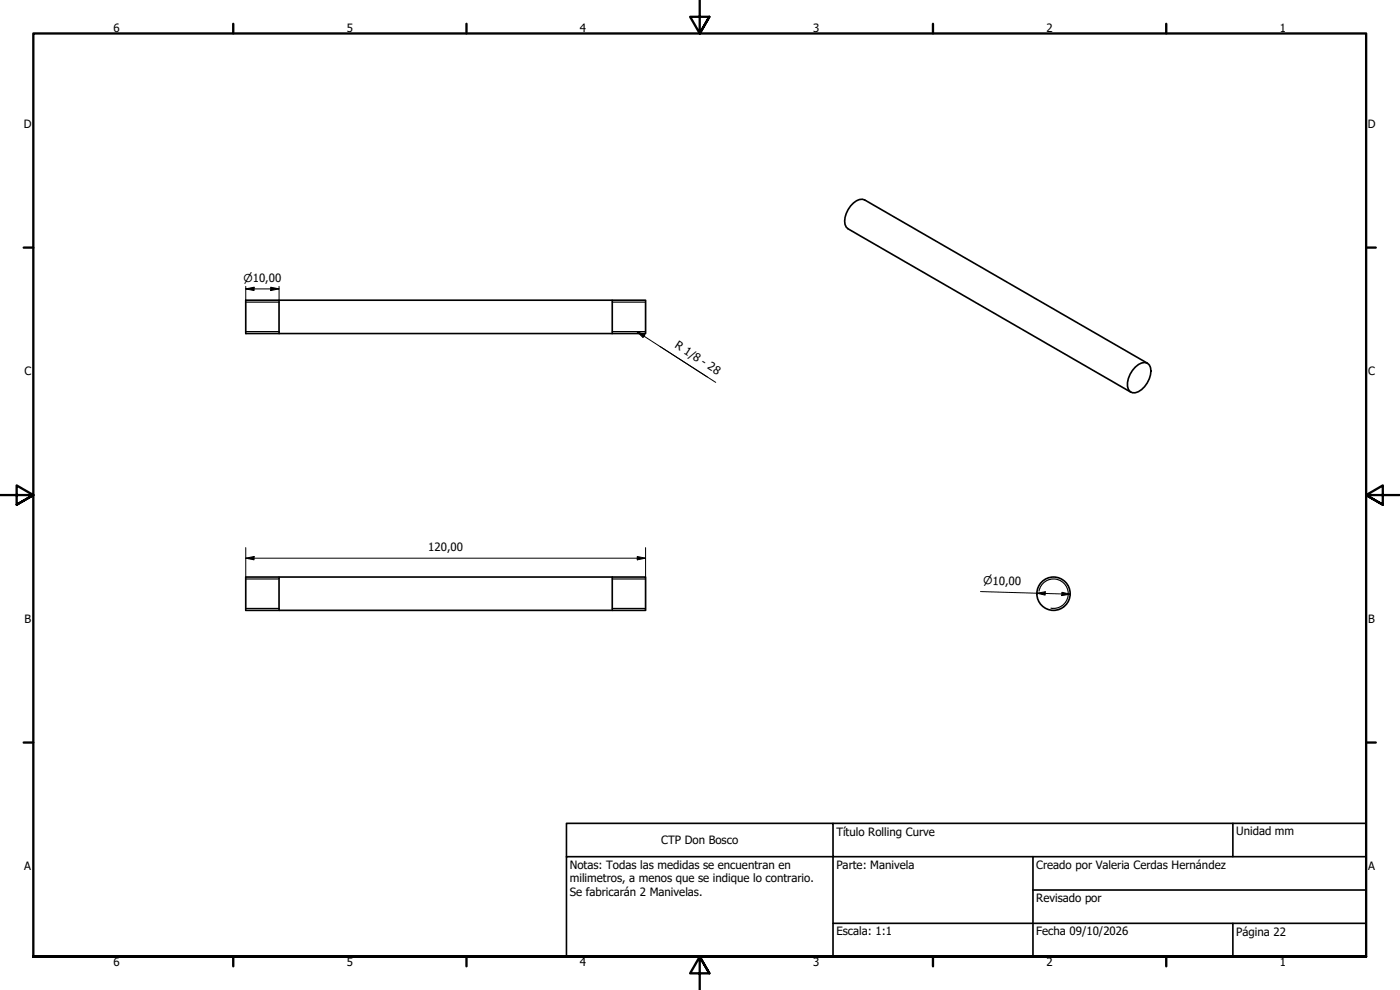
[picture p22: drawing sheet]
<svg xmlns="http://www.w3.org/2000/svg" width="420mm" height="297mm" viewBox="0 0 420 297" stroke-linecap="round" stroke-linejoin="round" font-family="sans-serif">
<defs><g id="words">
<g font-size="3.4">
<text x="34.1" y="9.6">6</text>
<text x="104.1" y="9.6">5</text>
<text x="174.1" y="9.6">4</text>
<text x="244.1" y="9.6">3</text>
<text x="314.1" y="9.6">2</text>
<text x="384.1" y="9.6">1</text>
<text x="7.2" y="38.4">D</text>
<text x="410.5" y="38.4">D</text>
<text x="202.3" y="104.2" transform="rotate(33 202.3 104.2)">R 1/8 - 28</text>
<text x="7.3" y="112.7">C</text>
<text x="410.6" y="112.7">C</text>
<text x="128.5" y="165.3">120,00</text>
<text x="7.3" y="186.9">B</text>
<text x="410.6" y="186.9">B</text>
<text x="251" y="250.9">Título Rolling Curve</text>
<text x="371" y="250.7">Unidad mm</text>
<text x="198.4" y="253.3">CTP Don Bosco</text>
<text x="7.3" y="261.2">A</text>
<text x="171" y="260.6">Notas: Todas las medidas se encuentran en</text>
<text x="251" y="260.6">Parte: Manivela</text>
<text x="311" y="260.9">Creado por Valeria Cerdas Hernández</text>
<text x="410.6" y="261.2">A</text>
<text x="171" y="264.8">milimetros, a menos que se indique lo contrario.</text>
<text x="171" y="268.9">Se fabricarán 2 Manivelas.</text>
<text x="311" y="270.6">Revisado por</text>
<text x="251" y="280.7">Escala: 1:1</text>
<text x="311" y="280.7">Fecha 09/10/2026</text>
<text x="371" y="280.9">Página 22</text>
<text x="34.1" y="289.9">6</text>
<text x="104.1" y="289.9">5</text>
<text x="174.1" y="289.9">4</text>
<text x="244.1" y="289.9">3</text>
<text x="314.1" y="289.9">2</text>
<text x="384.1" y="289.9">1</text>
</g>
<g font-size="3.3">
<text x="73.1" y="84.5">⌀10,00</text>
<text x="295.1" y="175.4" transform="rotate(2 295.1 175.4)">⌀10,00</text>
</g>
</g></defs>
<!-- layer: Visible (ISO) -->
<g fill="none" stroke="#000" stroke-width=".5">
<path d="M73.7 90.1h120v10h-120zM83.7 90.1v10M183.7 90.1v10M340.7 110.2a2.93 2.93 0 0 1 4.2-.7 6.3 6.3 0 0 1-2.3 7.4 2.48 2.48 0 0 1-4-.1 6.7 6.7 0 0 1 2.1-6.6zM344.4 109l-84.9-49a3.1 3.1 0 0 0-3.4 .9 7.3 7.3 0 0 0-2.5 6.5l.4 .7 .5 .6 84.9 49M73.7 173.1h120v10h-120zM83.7 173.1v10M183.7 173.1v10"/>
<circle cx="316.2" cy="178.1" r="5"/>
</g>
<!-- layer: Visible Narrow (ISO) -->
<path d="M73.7 99.5h10M73.7 90.7h10M183.7 99.5h10M183.7 90.7h10M73.7 173.7h10M183.7 173.7h10M311.8 177.4a4.4 4.4 0 0 1 5.1-3.6 4.4 4.4 0 0 1 3.6 5.1 4.4 4.4 0 0 1-5.1 3.6M73.7 182.6h10M183.7 182.6h10" fill="none" stroke="#000" stroke-width=".35"/>
<!-- layer: Border (ISO) -->
<g fill="none" stroke="#000" stroke-width=".7">
<path d="M70 7.1v2.9M140 7.1v2.9M210 0v10l-2.9-5h5.8l-2.9 5 2.9-5M280 7.1v2.9M350 7.1v2.9M7.1 74.3h2.9M410 74.3h2.9M0 148.5h10l-5-2.9v5.8l5-2.9-5 2.9M420 148.5h-10l5-2.9v5.8l-5-2.9 5 2.9M7.1 222.8h2.9M410 222.8h2.9M10 287v-277h400v277h-400h400"/>
<path d="M70 287v2.9M140 287v2.9M212.9 292l-2.9-5 2.9 5h-5.8l2.9-5v10M280 287v2.9M350 287v2.9"/>
</g>
<!-- layer: Title (ISO) -->
<path d="M170 257v-10h80v10h60M250 247h160v40h-100M310 257v30M310 257h100M370 247v10M250 277h160M310 267h100M370 277v10M250 287v-30h-80v30h140" fill="none" stroke="#000" stroke-width=".5"/>
<!-- layer: Dimension (ISO) -->
<g fill="none" stroke="#000" stroke-width=".3">
<path d="M73.7 86.7l2.5-.5v1zM73.7 86.7h10M73.7 85.9v4.2M81.2 86.2l2.5 .5-2.5 .5zM83.7 85.9v4.2M73.7 167.5l2.5-.5v1zM73.7 164.3v8.8M73.7 167.5h120M191.2 167l2.5 .5-2.5 .5zM193.7 164.3v8.8M294.3 177.5l26.9 .8M311.2 178l2.5-.4v1z"/>
<path d="M318.7 177.7l2.5 .6-2.5 .4z"/>
</g>
<path d="M73.7 86.7l2.5-.5v1zM81.2 86.2l2.5 .5-2.5 .5zM73.7 167.5l2.5-.5v1zM191.2 167l2.5 .5-2.5 .5zM311.2 178l2.5-.4v1zM318.7 177.7l2.5 .6-2.5 .4z" fill="#000"/>
<!-- layer: Symbol (ISO) -->
<path d="M191.2 99.5l2.3 .9-.5 .9zM191.2 99.5l21.1 13.6M198 103.9l16.8 10.8" fill="none" stroke="#000" stroke-width=".3"/>
<path d="M191.2 99.5l2.3 .9-.5 .9z" fill="#000"/>
<use href="#words"/>
</svg>
